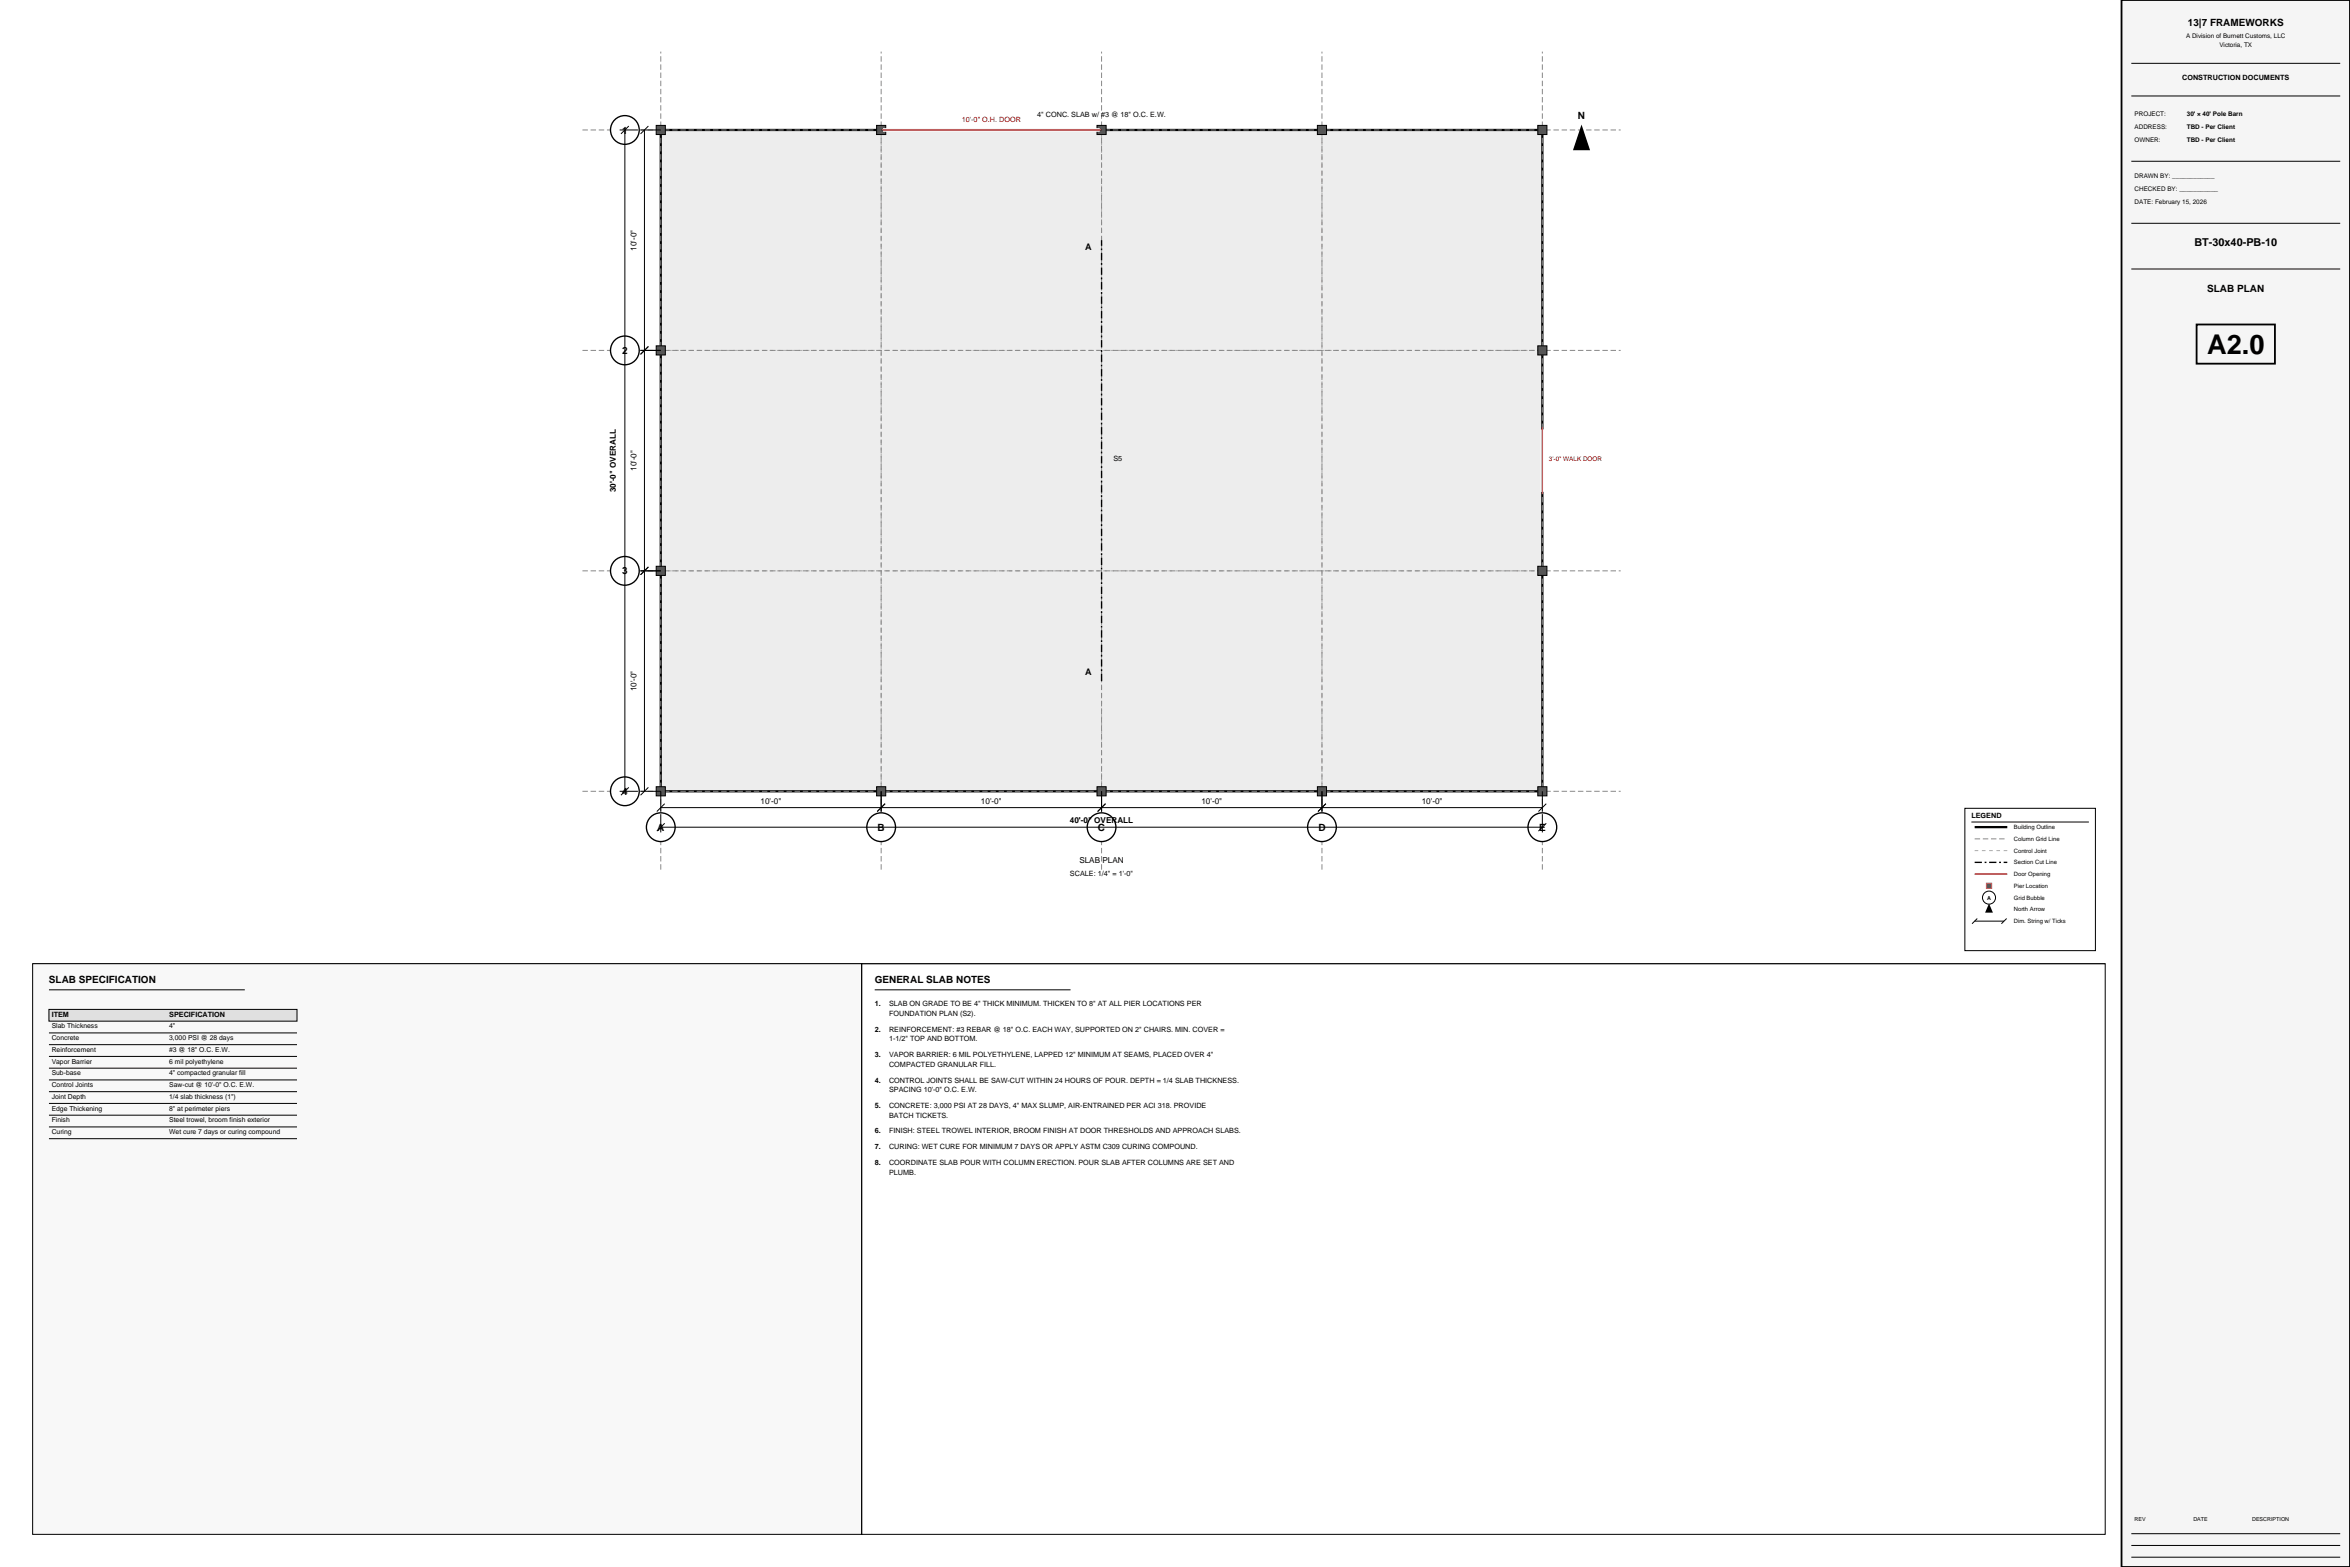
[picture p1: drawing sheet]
<svg xmlns="http://www.w3.org/2000/svg" width="914mm" height="610mm" viewBox="0 0 914 610" stroke-linecap="round" stroke-linejoin="round" font-family="sans-serif">
<defs><g id="words">
<text font-size="10.6" x="858.8" y="137.7">A2.0</text>
<text font-size="4.2" x="853.8" y="95.8">BT-30x40-PB-10</text>
<g font-size="3.9">
<text x="851.3" y="10.2">13|7 FRAMEWORKS</text>
<text x="614" y="46.2">N</text>
<text x="242.1" y="52">1</text>
<text x="858.8" y="113.5">SLAB PLAN</text>
<text x="242.1" y="137.7">2</text>
<text x="242.1" y="223.5">3</text>
<text x="242.1" y="309.2">4</text>
<text x="255.7" y="323.2">A</text>
<text x="341.5" y="323.2">B</text>
<text x="427.2" y="323.2">C</text>
<text x="513" y="323.2">D</text>
<text x="598.8" y="323.2">E</text>
<text x="19" y="382.5">SLAB SPECIFICATION</text>
<text x="340.4" y="382.5">GENERAL SLAB NOTES</text>
</g>
<g font-size="3.5">
<text x="422.3" y="97.2">A</text>
<text x="422.3" y="262.4">A</text>
</g>
<g font-size="3.2">
<text x="247.7" y="97.5" transform="rotate(-90 247.7 97.5)">10'-0&quot;</text>
<text x="247.7" y="183.2" transform="rotate(-90 247.7 183.2)">10'-0&quot;</text>
<text x="239.6" y="191.5" transform="rotate(-90 239.6 191.5)">30'-0&quot; OVERALL</text>
<text x="247.7" y="269" transform="rotate(-90 247.7 269)">10'-0&quot;</text>
<text x="295.9" y="312.9">10'-0&quot;</text>
<text x="381.7" y="312.9">10'-0&quot;</text>
<text x="467.5" y="312.9">10'-0&quot;</text>
<text x="553.2" y="312.9">10'-0&quot;</text>
<text x="416.3" y="320.3">40'-0&quot; OVERALL</text>
<text x="420" y="335.8">SLAB PLAN</text>
</g>
<g font-size="2.8">
<text x="849.1" y="31">CONSTRUCTION DOCUMENTS</text>
<text x="403.6" y="45.5">4&quot; CONC. SLAB w/ #3 @ 18&quot; O.C. E.W.</text>
<text x="433.2" y="179.2">S5</text>
<text x="767.1" y="318.3">LEGEND</text>
<text x="416.3" y="340.9">SCALE: 1/4&quot; = 1'-0&quot;</text>
<text x="20.1" y="395.5">ITEM</text>
<text x="65.8" y="395.5">SPECIFICATION</text>
<text x="340.4" y="391.4">1.</text>
<text x="345.9" y="391.4">SLAB ON GRADE TO BE 4&quot; THICK MINIMUM. THICKEN TO 8&quot; AT ALL PIER LOCATIONS PER</text>
<text x="345.9" y="395.2">FOUNDATION PLAN (S2).</text>
<text x="340.4" y="401.3">2.</text>
<text x="345.9" y="401.3">REINFORCEMENT: #3 REBAR @ 18&quot; O.C. EACH WAY, SUPPORTED ON 2&quot; CHAIRS. MIN. COVER =</text>
<text x="345.9" y="405.1">1-1/2&quot; TOP AND BOTTOM.</text>
<text x="340.4" y="411.2">3.</text>
<text x="345.9" y="411.2">VAPOR BARRIER: 6 MIL POLYETHYLENE, LAPPED 12&quot; MINIMUM AT SEAMS, PLACED OVER 4&quot;</text>
<text x="345.9" y="415">COMPACTED GRANULAR FILL.</text>
<text x="340.4" y="421.1">4.</text>
<text x="345.9" y="421.1">CONTROL JOINTS SHALL BE SAW-CUT WITHIN 24 HOURS OF POUR. DEPTH = 1/4 SLAB THICKNESS.</text>
<text x="345.9" y="424.9">SPACING 10'-0&quot; O.C. E.W.</text>
<text x="340.4" y="431">5.</text>
<text x="345.9" y="431">CONCRETE: 3,000 PSI AT 28 DAYS, 4&quot; MAX SLUMP, AIR-ENTRAINED PER ACI 318. PROVIDE</text>
<text x="345.9" y="434.8">BATCH TICKETS.</text>
<text x="340.4" y="440.9">6.</text>
<text x="345.9" y="440.9">FINISH: STEEL TROWEL INTERIOR, BROOM FINISH AT DOOR THRESHOLDS AND APPROACH SLABS.</text>
<text x="340.4" y="447">7.</text>
<text x="345.9" y="447">CURING: WET CURE FOR MINIMUM 7 DAYS OR APPLY ASTM C309 CURING COMPOUND.</text>
<text x="340.4" y="453.1">8.</text>
<text x="345.9" y="453.1">COORDINATE SLAB POUR WITH COLUMN ERECTION. POUR SLAB AFTER COLUMNS ARE SET AND</text>
<text x="345.9" y="456.9">PLUMB.</text>
</g>
<text font-size="2.8" fill="#c00" x="374.2" y="47.5">10'-0&quot; O.H. DOOR</text>
<g font-size="2.6">
<text x="20.1" y="400.1">Slab Thickness</text>
<text x="65.8" y="400.1">4&quot;</text>
<text x="20.1" y="404.6">Concrete</text>
<text x="65.8" y="404.6">3,000 PSI @ 28 days</text>
<text x="20.1" y="409.2">Reinforcement</text>
<text x="20.1" y="413.8">Vapor Barrier</text>
<text x="65.8" y="409.2">#3 @ 18&quot; O.C. E.W.</text>
<text x="65.8" y="413.8">6 mil polyethylene</text>
<text x="20.1" y="418.4">Sub-base</text>
<text x="65.8" y="418.4">4&quot; compacted granular fill</text>
<text x="20.1" y="422.9">Control Joints</text>
<text x="65.8" y="422.9">Saw-cut @ 10'-0&quot; O.C. E.W.</text>
<text x="20.1" y="427.5">Joint Depth</text>
<text x="65.8" y="427.5">1/4 slab thickness (1&quot;)</text>
<text x="20.1" y="432.1">Edge Thickening</text>
<text x="20.1" y="436.6">Finish</text>
<text x="65.8" y="432.1">8&quot; at perimeter piers</text>
<text x="65.8" y="436.6">Steel trowel, broom finish exterior</text>
<text x="20.1" y="441.2">Curing</text>
<text x="65.8" y="441.2">Wet cure 7 days or curing compound</text>
</g>
<g font-size="2.5">
<text x="850.6" y="14.7">A Division of Burnett Customs, LLC</text>
<text x="863.6" y="18.3">Victoria, TX</text>
<text x="830.6" y="45">PROJECT:</text>
<text x="850.9" y="45">30' × 40' Pole Barn</text>
<text x="830.6" y="50">ADDRESS:</text>
<text x="850.9" y="50">TBD - Per Client</text>
<text x="830.6" y="55.1">OWNER:</text>
<text x="850.9" y="55.1">TBD - Per Client</text>
<text x="830.6" y="69.1">DRAWN BY: ____________</text>
<text x="830.6" y="74.2">CHECKED BY: ___________</text>
<text x="830.6" y="79.2">DATE: February 15, 2026</text>
</g>
<text font-size="2.5" fill="#c00" x="602.7" y="179.2">3'-0&quot; WALK DOOR</text>
<g font-size="2.3">
<text x="783.6" y="322.5">Building Outline</text>
<text x="783.6" y="327.1">Column Grid Line</text>
<text x="783.6" y="331.7">Control Joint</text>
<text x="783.6" y="336.2">Section Cut Line</text>
<text x="783.6" y="340.8">Door Opening</text>
<text x="783.6" y="345.4">Pier Location</text>
<text x="783.6" y="350">Grid Bubble</text>
<text x="783.6" y="354.5">North Arrow</text>
<text x="783.6" y="359.1">Dim. String w/ Ticks</text>
</g>
<g font-size="2.1">
<text x="773.2" y="350">A</text>
<text x="830.6" y="591.8">REV</text>
<text x="853.4" y="591.8">DATE</text>
<text x="876.3" y="591.8">DESCRIPTION</text>
</g>
</g></defs>
<path d="M825.5 0h88.9v609.6h-88.9z" fill-rule="evenodd" fill="#f5f5f5"/>
<path d="M825.5 0h88.9v609.6h-88.9zM854.7 126.2h30.5v15.3h-30.5z" fill="none" stroke="#000" stroke-width=".71" stroke-linecap="butt"/>
<path d="M829.3 24.6h81.3M829.3 37.3h81.3M829.3 62.7h81.3M829.3 86.9h81.3M829.3 104.6h81.3M829.3 596.6h81.3M829.3 605.8h81.3M829.3 601.2h81.3" fill="none" stroke="#000" stroke-width=".39"/>
<path d="M257.1 50.6h343v257.2h-343z" fill-rule="evenodd" fill="#ededed" stroke="#000" stroke-width=".88" stroke-linecap="butt"/>
<path d="M257.1 136.3h343M257.1 222.1h343M342.9 307.8v-257.2M428.6 307.8v-257.2M514.4 307.8v-257.2" fill="none" stroke="#aaa" stroke-width=".39" stroke-dasharray="1.4 1.4" stroke-linecap="butt"/>
<path d="M226.6 50.6h404M226.6 136.3h404M226.6 222.1h404M226.6 307.8h404M257.1 338.3v-318.2M342.9 338.3v-318.2M428.6 338.3v-318.2M514.4 338.3v-318.2M600.1 338.3v-318.2" fill="none" stroke="#888" stroke-width=".39" stroke-dasharray="2.1 1.1" stroke-linecap="butt"/>
<g fill="#fff" stroke="#000" stroke-width=".53">
<circle cx="257.1" cy="321.8" r="5.6"/>
<circle cx="342.9" cy="321.8" r="5.6"/>
<circle cx="428.6" cy="321.8" r="5.6"/>
<circle cx="514.4" cy="321.8" r="5.6"/>
<circle cx="600.1" cy="321.8" r="5.6"/>
<circle cx="243.1" cy="50.6" r="5.6"/>
<circle cx="243.1" cy="136.3" r="5.6"/>
<circle cx="243.1" cy="222.1" r="5.6"/>
<circle cx="243.1" cy="307.8" r="5.6"/>
</g>
<g fill="#555" stroke="#000" stroke-width=".39">
<path d="M255.3 48.8h3.6v3.5h-3.6z" fill-rule="evenodd"/>
<path d="M598.4 48.8h3.5v3.5h-3.5z" fill-rule="evenodd"/>
<path d="M255.3 306.1h3.6v3.5h-3.6z" fill-rule="evenodd"/>
<path d="M598.4 306.1h3.5v3.5h-3.5z" fill-rule="evenodd"/>
<path d="M341.1 48.8h3.5v3.5h-3.5z" fill-rule="evenodd"/>
<path d="M426.8 48.8h3.6v3.5h-3.6z" fill-rule="evenodd"/>
<path d="M512.6 48.8h3.6v3.5h-3.6z" fill-rule="evenodd"/>
<path d="M341.1 306.1h3.5v3.5h-3.5z" fill-rule="evenodd"/>
<path d="M426.8 306.1h3.6v3.5h-3.6z" fill-rule="evenodd"/>
<path d="M512.6 306.1h3.6v3.5h-3.6z" fill-rule="evenodd"/>
<path d="M255.3 134.5h3.6v3.6h-3.6z" fill-rule="evenodd"/>
<path d="M255.3 220.3h3.6v3.6h-3.6z" fill-rule="evenodd"/>
<path d="M598.4 134.5h3.5v3.6h-3.5z" fill-rule="evenodd"/>
<path d="M598.4 220.3h3.5v3.6h-3.5z" fill-rule="evenodd"/>
</g>
<path d="M343.6 50.6h84.3M600.1 167v24.4" fill="none" stroke="#fff" stroke-width="1.4" stroke-linecap="butt"/>
<path d="M342.9 50.6h85.7M600.1 166.3v25.8" fill="none" stroke="#c00" stroke-width=".53"/>
<path d="M428.6 265v-171.6" fill="none" stroke="#000" stroke-width=".53" stroke-dasharray="2.8 1.1 .7 1.1" stroke-linecap="butt"/>
<path d="M615.4 49.3l2.9 8.9h-5.9z" fill="#000" stroke="#000" stroke-width=".53"/>
<g fill="none" stroke="#000" stroke-width=".39">
<path d="M241.1 50.6h7.1M243.1 50.6v257.2M244.7 49l-3.1 3.1M249.2 50.6h7.9M250.8 50.6v257.2M252.3 49l-3.1 3.1M249.2 136.3h7.9M252.3 134.8l-3.1 3M249.2 222.1h7.9M252.3 220.6l-3.1 3M241.1 307.8h7.1M244.7 306.3l-3.1 3.1"/>
<path d="M249.2 307.8h7.9v7.9M252.3 306.3l-3.1 3.1M257.1 316.7v7.1M257.1 314.2h343M258.6 312.7l-3 3M342.9 307.8v7.9M344.4 312.7l-3.1 3M428.6 307.8v7.9M430.1 312.7l-3 3M514.4 307.8v7.9M515.9 312.7l-3 3M600.1 307.8v7.9"/>
<path d="M600.1 316.7v7.1M601.7 312.7l-3.1 3M257.1 321.8h343M258.6 320.3l-3 3M601.7 320.3l-3.1 3"/>
</g>
<path d="M764.5 314.5h50.8v55.3h-50.8z" fill-rule="evenodd" fill="#fff" stroke="#000" stroke-width=".39"/>
<path d="M767.1 319.8h45.7" fill="none" stroke="#000" stroke-width=".39"/>
<path d="M768.3 321.8h12.7" fill="none" stroke="#000" stroke-width=".88" stroke-linecap="butt"/>
<path d="M768.3 326.3h12.7" fill="none" stroke="#888" stroke-width=".39" stroke-dasharray="2.1 1.1" stroke-linecap="butt"/>
<path d="M768.3 330.9h12.7" fill="none" stroke="#aaa" stroke-width=".39" stroke-dasharray="1.4 1.4" stroke-linecap="butt"/>
<path d="M768.3 335.5h12.7" fill="none" stroke="#000" stroke-width=".53" stroke-dasharray="2.8 1.1 .7 1.1" stroke-linecap="butt"/>
<path d="M768.3 340.1h12.7" fill="none" stroke="#c00" stroke-width=".53"/>
<path d="M772.9 343.6h2.1v2h-2.1z" fill-rule="evenodd" fill="#555" stroke="#c00" stroke-width=".39"/>
<circle cx="773.9" cy="349.2" r="2.54" fill="#fff" stroke="#000" stroke-width=".39"/>
<path d="M773.9 351.5l1.6 3.5h-3.1z" fill="#000"/>
<path d="M768.3 358.3h11.5M769.4 357.3l-2.1 2.1M780.8 357.3l-2 2.1" fill="none" stroke="#000" stroke-width=".39"/>
<path d="M12.7 374.9h806.4" fill="none" stroke="#444" stroke-width=".39"/>
<path d="M12.7 374.9h322.6v222h-322.6z" fill-rule="evenodd" fill="#f8f8f8"/>
<path d="M12.7 374.9h322.6v222h-322.6zM19 385.1h76.2" fill="none" stroke="#000" stroke-width=".39"/>
<path d="M19 392.7h96.6v4.6h-96.6z" fill-rule="evenodd" fill="#e0e0e0"/>
<g fill="none" stroke="#000" stroke-width=".39">
<path d="M335.3 374.9h483.8v222h-483.8zM19 392.7h96.6v4.6h-96.6zM340.4 385.1h76.2M19 401.8h96.6M19 406.4h96.6M19 411h96.6M19 415.5h96.6M19 420.1h96.6M19 424.7h96.6M19 429.3h96.6M19 433.8h96.6M19 438.4h96.6"/>
<path d="M19 443h96.6"/>
</g>
<use href="#words"/>
</svg>
